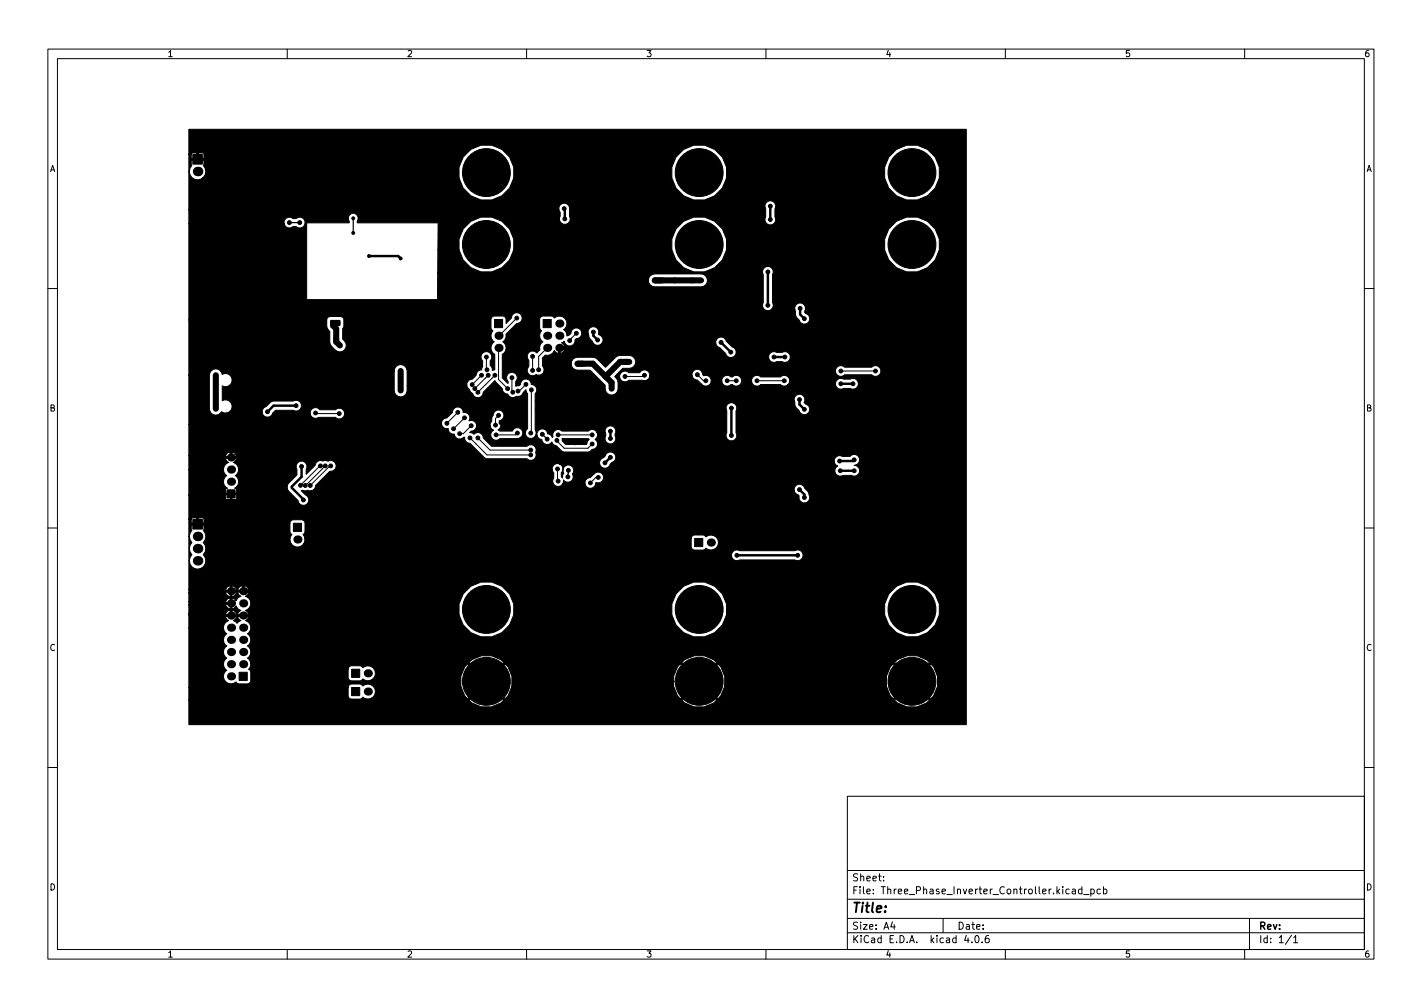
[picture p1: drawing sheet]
<svg xmlns="http://www.w3.org/2000/svg" width="297mm" height="210mm" viewBox="0 0 297 210" stroke-linecap="round" stroke-linejoin="round" font-family="sans-serif">
<defs><g id="words">
<text font-size="2.8" x="178" y="190.6">Title:</text>
<g font-size="2.1">
<text x="178" y="184">Sheet:</text>
<text x="178" y="186.7">File: Three_Phase_Inverter_Controller.kicad_pcb</text>
<text x="178" y="196.9">KiCad E.D.A. kicad 4.0.6</text>
<text x="178" y="194.1">Size: A4</text>
<text x="200" y="194.1">Date:</text>
<text x="263" y="194.1">Rev:</text>
<text x="263" y="196.9">Id: 1/1</text>
</g>
<g font-size="1.8">
<text x="35" y="11.9">1</text>
<text x="85" y="11.9">2</text>
<text x="135" y="11.9">3</text>
<text x="185" y="11.9">4</text>
<text x="235" y="11.9">5</text>
<text x="285" y="11.9">6</text>
<text x="10.3" y="35.9">A</text>
<text x="285.3" y="35.9">A</text>
<text x="10.3" y="85.9">B</text>
<text x="285.3" y="85.9">B</text>
<text x="10.3" y="135.9">C</text>
<text x="285.3" y="135.9">C</text>
<text x="10.3" y="185.9">D</text>
<text x="285.3" y="185.9">D</text>
<text x="35" y="199.9">1</text>
<text x="85" y="199.9">2</text>
<text x="135" y="199.9">3</text>
<text x="185" y="199.9">4</text>
<text x="235" y="199.9">5</text>
<text x="285" y="199.9">6</text>
</g>
</g></defs>
<g fill="none" stroke="#000" stroke-width=".21">
<path d="M10 10.2h277v190.1h-277zM12 12.2h273v186.1h-273zM60 10.2v2M110 10.2v2M160 10.2v2M210 10.2v2M260 10.2v2M167.1 37.6l6.1 6.1h23.8M10 60.2h2M100.6 78.4l-2 1.9M100.6 78.4h.1M101.3 79h.1"/>
<path d="M101.6 74.5v2.6l.1 .1M102 78.4l-2.8 2.7M103.4 78.4l-3.6 3.5M104.1 72.6v6.6l1.9 1.9M106.9 78.9v2.8l.2 .2M107.9 66.4l-3.8 3.7M111.3 74.4v2.9M114.3 72.6l-1.8 1.8v2.8M120.4 69.6l-1.4 1.5M134.6 78.4l-.2 .2h-3.8M145.7 78.2l1.2 1.3h.5M151.9 79.5h1.9"/>
<path d="M158.1 79.5h5.7M175.6 77.5h7.3M194.3 68.1l-5.6 5.6v42.2M285 60.2h2M65.9 86.2l.1 .2h4.9M66.9 97.3l-4.1 4M67.9 97.3l-4.1 4.1M69.1 97.3h-.2l-4.1 4.1M95.6 86.1l-2.3 2.3M97 87.2l-2.3 2.3M98.2 91.4l3.5 3.6h9.2M98.4 88.9l-1.6 1.6h-.8"/>
<path d="M99.8 91.4l2.6 2.6h8.5M104.1 86.7l-.6 .7v1.4M108.1 90.4l-.4 .4h-4.1M109.9 80.3l-1.4 1.4h-.3M111 81.4v8.9l-.1 .1M116.3 91.9l1.6 1.7h4.9l.9-.9M116.5 97.9v2.4l.1 .2M116.6 90.8h7.1M118.7 98.2l-.1 1.4M125 99.7h-.5l-1.2 1.1M10 110.2h2M117.6 115.2l-1.5 1.5v19.4"/>
<path d="M285 110.2h2M135.3 142.2v.1M135.3 142.3h10.7M10 160.2h2M177 166.3h108v32h-108zM285 160.2h2M60 198.3v2M110 198.3v2M160 198.3v2M177 194.8h108M177 191.8h108M177 187.8h108"/>
<path d="M177 181.8h108M184.6 183.8v.1M184.6 183v.1M186.4 192.5l-.3 1h.9M186.8 193v1M197 191.8v3M201.9 195.3l-.4 1h.9M203 196.7v.1M203.9 195.4l.1-.1a.8 .8 0 0 1 .5 .8 .8 .8 0 0 1-.5 .7 1 1 0 0 1-.1-1.4zM205.1 196.7v.1M206.5 195.3l-.4 .1a1.01 1.01 0 0 0 0 1.4l.5-.1v-.5l-.2-.3-.5 .1-.1 .2M210 198.3v2"/>
<path d="M224 185.7h.6v.9M224.6 186l-.5 .1-.2 .2 .2 .3h.5M226 185.7l-.4-.1-.3 .3 .1 .7h.6M226 185.1v1.5M226.4 186.8h1.1M227.9 185.7l.4-.1 .3 .3-.2 .7h-.5M227.9 185.6v1.5M229.9 185.7l-.5-.1-.3 .3 .2 .7h.6M230.5 185.7l.4-.1 .3 .3-.1 .7h-.6M230.5 185.1v1.5M260 198.3v2M261 191.8v6.5"/>
<path d="M269.8 195.3l-1.3 1.9M270.2 195.8l.4-.5v1.5M270.2 196.8h.9"/>
</g>
<g fill="#000" stroke="#000" stroke-width=".21">
<path d="M40.3 32.3h2v2h-2zM103.3 66.7h1.7v1.7h-1.7zM113.5 66.7h1.6v1.7h-1.6zM117.4 91.6h5.5l.2 .2-.3 .3-.3 .7h-4.3l-.8-.7zM40.3 108.5h2v2h-2zM47.4 102.3h1.7v1.7h-1.7zM61.3 109.3h1.7v1.7h-1.7zM145.1 112.4h1.7v1.7h-1.7zM50 140.4h1.6v1.7h-1.6zM73.4 143.5h1.7v1.7h-1.7zM73.4 139.7h1.7v1.7h-1.7zM39.4 27h162.5v124.3h-162.5v-5.1h58.5l.7 .6a5.2 5.2 0 0 0 6.7-.6h37.1l.6 .6a5.2 5.2 0 0 0 6.7-.6h37.1l.7 .6a5.2 5.2 0 0 0 6.7-.6l-3.7-3.7-3.7 3.7h-37.1l-3.7-3.7-3.6 3.7h-37.1l-3.7-3.7-3.7 3.7h-58.5v-2.7h33.3v1.7a.72 .72 0 0 0 .7 .8h1.7l.7-.4a1.57 1.57 0 0 0 2.2-.1 1.57 1.57 0 0 0 0-2.2h18.3l.8 1.9 .6 .7 3.6-3.6h.6l3.6 3.6 .6-.6 .8-2h33.8l.8 1.9 .6 .7 3.7-3.6h.5l3.7 3.6 .5-.6 .9-2h33.8l.8 1.9 .6 .7 3.6-3.6h.6l3.6 3.6 .6-.6a5.2 5.2 0 0 0-.6-6.7l-3.6 3.7h-.6l-3.6-3.7-.6 .6-.8 2v2.1h-33.8v-2.1l-.8-1.9-.6-.7-3.7 3.7h-.5l-3.7-3.7-.5 .6-.9 2v2.1h-33.8a4.6 4.6 0 0 0-1.4-4.7l-3.6 3.7h-.6l-3.6-3.7-.6 .6-.8 2v2.1h-18.3l-.5-.3a1.62 1.62 0 0 0-1.7 .2l-.7-.4h-1.7a.72 .72 0 0 0-.7 .7h-33.3v-12.4h7.3l.1 .6 .6 .6a1.5 1.5 0 0 0 0 2.6 1.5 1.5 0 0 0 0 2.5 1.5 1.5 0 0 0 0 2.5 1.56 1.56 0 0 0-.4 2.3 1.56 1.56 0 0 0 2.3 .2l.7 .4h1.6a.72 .72 0 0 0 .8-.7v-1.7l-.4-.7h20.7v1.7a.72 .72 0 0 0 .7 .8h1.7l.7-.5a1.58 1.58 0 0 0 2.2 0 1.58 1.58 0 0 0 0-2.2 1.58 1.58 0 0 0-2.2-.1l-.7-.4h-1.7a.72 .72 0 0 0-.7 .7h-20.7l.3-.4v-.9h45.6l3.7 3.6 3.7-3.6h37.1l3.6 3.6 3.7-3.6h37.1l3.7 3.6 3.7-3.6a5.1 5.1 0 0 0-7.4 0h-37.1l-.6-.6a5.2 5.2 0 0 0-6.7 .6h-37.1l-.7-.6a5.2 5.2 0 0 0-6.7 .6h-45.6l-.4-.8-.2-.2a1.5 1.5 0 0 0 0-2.5 1.5 1.5 0 0 0 0-2.6 1.51 1.51 0 0 0 .7-1.5 1.51 1.51 0 0 0-1.1-1.2 .8 .8 0 0 0 .6-.9h-2.2l.1 .4 .5 .5-.8 .6-.8-.6 .6-.5v-.4h-2.1a.8 .8 0 0 0 .6 .9 1.49 1.49 0 0 0-1.1 1.5h-7.3v-2.7h56.5l.9 2.1a5.8 5.8 0 0 0 5.9 2.5 5.8 5.8 0 0 0 4.6-4.6h33l.9 2.1a5.8 5.8 0 0 0 6 2.5 5.8 5.8 0 0 0 4.6-4.6h33l.9 2.1a5.8 5.8 0 0 0 9.6 0 5.8 5.8 0 0 0-3.7-9 5.8 5.8 0 0 0-6.8 6.9h-33v-2.3a5.8 5.8 0 0 0-6.9-4.6 5.8 5.8 0 0 0-4.6 6.9h-33v-2.3a5.8 5.8 0 0 0-6.8-4.6 5.8 5.8 0 0 0-4.6 6.9h-56.5v-.2h7.7l.1 .1h.9v-.9h.3v.9h.9l.1-.1a1.23 1.23 0 0 0-1.1-.8 1.23 1.23 0 0 0-1.2 .8h-7.7v-1.9h7.7l.4 .6 .6 .2v-.9h-.9l-.1 .1h-7.7v-.7h7.7l.1 .2h.9v-.9h.3v2.2a.91 .91 0 0 0 .9-.6 1.41 1.41 0 0 0 1 1 .8 .8 0 0 0-.6 .8h2.2l-.1-.3-.5-.5 .1-.1a1.54 1.54 0 0 0 1-1.5 1.54 1.54 0 0 0-1.1-1.4 .8 .8 0 0 0 .6-.9h-2.2l.1 .4 .5 .5-.6 .4-.4 .5a1.24 1.24 0 0 0-2.2 .2h-7.7v-1.8h7.7l.4 .5 .4 .3 .2-.1v-.9h.3v.9a.85 .85 0 0 0 .9-.9h-2.1l-.1 .2h-7.7v-.7h7.7l.1 .2h.9v-.9h.3v.9h.9l.1-.2h.3v.2h.9v-.9h.4v.9h.9v-.2a1.23 1.23 0 0 0-1.1-.8 1.23 1.23 0 0 0-1.1 .8h-.3l-.1-.2a1.24 1.24 0 0 0-2.2 .2h-7.7v-11.1h.2l.1 .7 .4 .6a1.77 1.77 0 0 0 0 2.5 1.72 1.72 0 0 0-.2 2.4 1.72 1.72 0 0 0 2.4 .3 1.72 1.72 0 0 0 .4-2.3h110.1l.2 .4a1.11 1.11 0 0 0 1.5 .3h11.6l.3 .2a1.13 1.13 0 0 0 1.3-1.3 1.13 1.13 0 0 0-1.6-.8h-11.6l-.4-.2a1.13 1.13 0 0 0-1.3 1.4h-110.1l-.2-.4a1.77 1.77 0 0 0-.1-2.5l.5-.6a1.8 1.8 0 0 0-.4-2l.1-.2-.1-.9h-2.5l-.1 .9 .2 .2-.4 .6-.1 .7h-.2v-3.6h.5l.1 .9h1.1v-1.1h.4v1.1h19.1v1.7l.4 .6a1.56 1.56 0 0 0 .7 2.6 1.56 1.56 0 0 0 2-1.8h80.7v1.7a.72 .72 0 0 0 .7 .8h1.7l.7-.5a1.58 1.58 0 0 0 2.1 0 1.58 1.58 0 0 0 0-2.2 1.58 1.58 0 0 0-2.2-.1l-.6-.4h-1.7a.72 .72 0 0 0-.7 .7h-80.7l-.4-.8 .4-.6v-2l-.2-.3-.5-.2h-1.7a.72 .72 0 0 0-.7 .8h-18v-.9l-.3-.3h-2.1l-.3 .3h-.5v-5h7.7v.8l.2 .1h.7l.1-1h.3l.1 1h.7l.2-.3v-.7l-10 .1v-5.4h7.3l.1 .6 .6 .7-.3 .2a1.54 1.54 0 0 0 .4 2.4l-.3 .1-.1 .2 .1 .7h2.2v-.7l-.1-.2-.3-.1 .5-.3h10.5l.1 .6 .2 .3 2 2.1a1.13 1.13 0 0 0 1.7 .7 1.13 1.13 0 0 0-.1-1.9l-1-1h103a1.92 1.92 0 0 0 1.1 1.1 1.13 1.13 0 0 0 1.2 1.5 1.13 1.13 0 0 0 .8-1.8l-.1-.3-1-1.3a1.13 1.13 0 0 0-1.3-.4 1.13 1.13 0 0 0-.7 1.2h-100.8l.6-.4 .2-.6 3-3h.4l.5-.3h45.5l.4 .6-.1 1.1a1.13 1.13 0 0 0 .4 1.6 1.13 1.13 0 0 0 1.5-.3h4.7l.2 .4a1.12 1.12 0 0 0 1.2 .4 1.12 1.12 0 0 0 .8-1.1h.3a1.15 1.15 0 0 0 1.3-1.7 1.15 1.15 0 0 0-2.1 0l-.6 .6h-.2a1.13 1.13 0 0 0-.9 1.4h-4.7l.2-.9a1.13 1.13 0 0 0 1.5 .3 1.13 1.13 0 0 0 .4-1.6 1.13 1.13 0 0 0-.1-1.5 1.13 1.13 0 0 0-1.5-.1 1.13 1.13 0 0 0-.2 1.5l-.3 .5v.5l-.3-.3v-.8a1.09 1.09 0 0 0-.4-1.8h8.5l.1 .4a1.12 1.12 0 0 0 1.2 .5 1.12 1.12 0 0 0 .9-.9l.5-.4h46.3l.1 .4 .6 .4a1.12 1.12 0 0 0-.5 1.5 1.12 1.12 0 0 0 1.6 .5h1.8l.3 .1a1.12 1.12 0 0 0 1.4-1 1.12 1.12 0 0 0-1.2-1.2 1.14 1.14 0 0 0 1.1-1.6 1.14 1.14 0 0 0-1.9-.3h-1.6l-.4-.2a1.13 1.13 0 0 0-1.3 1.4l-46.2-.1a1.13 1.13 0 0 0 .1-1.8 1.13 1.13 0 0 0-1.8 .6l-1 .8-.1 .9h-8.5a1.11 1.11 0 0 0-1.5 1.2h-45.5l.2-.2a1.13 1.13 0 0 0-.1-1.4 1.13 1.13 0 0 0-1.4-.2l-.3-.1-.8 .1-.2-.1a1.11 1.11 0 0 0-1.4 1l-1.8 1.8v-1a1.13 1.13 0 0 0-1-1.7 1.13 1.13 0 0 0-1 1.7v1.2l-1.7 1.7-.3 .7h-10.5l.2-.4a1.49 1.49 0 0 0-.6-1.9 1.51 1.51 0 0 0 .7-1.5 1.51 1.51 0 0 0-1.1-1.2 .8 .8 0 0 0 .6-.9h-2.1v.3l.6 .6-.7 .3-.3 .5-.1 .6h-7.3v-2.9h7.7l.1 .2h.9v-.9h.3v.9h.9a1.15 1.15 0 0 0-1-.9 1.15 1.15 0 0 0-1.2 .7h-7.7v-6.5h52.8l.2 .4a1.09 1.09 0 0 0 1.2 .5 1.09 1.09 0 0 0 1.3 1.1 1.1 1.1 0 0 0 .7 1 1.1 1.1 0 0 0 1.2-.3h.3v.4a1.08 1.08 0 0 0 1.1 .8l3.2 3.2 8.7 .1a1.11 1.11 0 0 0 1.4 .1 1.11 1.11 0 0 0 .4-1.4 1.11 1.11 0 0 0-.4-1.4 1.11 1.11 0 0 0-1.4 .1h-7.4l-1.8-1.8a1.1 1.1 0 0 0-.7-1 1.1 1.1 0 0 0-1.2 .3l-.6-.4h-.3l.3-.3a1.06 1.06 0 0 0 1.1-1h2.9l.2 .4 .5 .4a1.12 1.12 0 0 0-.4 1.7 1.12 1.12 0 0 0 1.7 .1l3.6-.1a1.12 1.12 0 0 0 1.2-.9 1.12 1.12 0 0 0-.8-1.3 1.12 1.12 0 0 0-1.4 .7h-2.6l-.4-.2 .1-.1a1.27 1.27 0 0 0 .2-1.9 1.15 1.15 0 0 0 .9-1.2 1.15 1.15 0 0 0-1.2-1 1.15 1.15 0 0 0-1.1 1.2l-.2 .6v.6l-.3 .5v.5h-2.9v-.3a1.11 1.11 0 0 0-1.5-.8 1.12 1.12 0 0 0 0-1.3 1.12 1.12 0 0 0-1.3-.4 1.11 1.11 0 0 0-1-1.2 1.11 1.11 0 0 0-1.2 1.1l-1.2 1.2h-.2a1.13 1.13 0 0 0-.9 1.3h-52.8v-10.2h4.3v6.9a1.33 1.33 0 0 0 1.1 1.3 1.33 1.33 0 0 0 1.5-.6l.5 .2h8l.1 .4a1.11 1.11 0 0 0 2-.2h7.9l.2 .5a1.12 1.12 0 0 0 1.6 .2h3.5l.1 .2a1.13 1.13 0 0 0 1.6-.2 1.13 1.13 0 0 0-.2-1.6 1.13 1.13 0 0 0-1.5 .1h-3.3l-.3-.3a1.13 1.13 0 0 0-1.2 0 1.13 1.13 0 0 0-.5 1.1h-7.9l.6-.7h3.8a1.13 1.13 0 0 0 1.7-1 1.13 1.13 0 0 0-1.7-1l-4.5 .1-1.9 1.5-.1 .9h-7.4a1.37 1.37 0 0 0 1-1.9 1.37 1.37 0 0 0-2-.6v-3.1l.4 .1a1.38 1.38 0 0 0 1.7-1.6 1.38 1.38 0 0 0-2.1-.9l-.3-.7h36.2v4a1.35 1.35 0 0 0 1.4 1.4 1.35 1.35 0 0 0 1.3-1.4v-1h12.5l1.4 2a1.12 1.12 0 0 0 1.2 .5 1.12 1.12 0 0 0 .8-1.1l2.5-2.4 1.5 1.6v.3a1.08 1.08 0 0 0 1.2 .9 1.09 1.09 0 0 0 1.8 .4 1.08 1.08 0 0 0 1.4-.8l.6-.5 .3 .8v7.3a1.12 1.12 0 0 0-.1 1.8 1.12 1.12 0 0 0 1.8-.4h.3l.5 .7 .5 .2v.1a1.13 1.13 0 0 0 .9 .9 1.13 1.13 0 0 0 1.2-.5 1.04 1.04 0 0 0 .9 .8l1.1 1.1 .6 .2h4.9l1.1-.6a1.13 1.13 0 0 0 .9-.9 1.13 1.13 0 0 0-.5-1.1 1.1 1.1 0 0 0 .4-1.5h1.7l.1 .3-.1 .7a1.13 1.13 0 0 0 1.3 1.4 1.13 1.13 0 0 0 .8-1.7l.1-.7a1.13 1.13 0 0 0-1.1-1.4 1.13 1.13 0 0 0-1.1 1.4l-1.8-.1a1.11 1.11 0 0 0-1.7-.2h-5.5l-.2-.1a1.12 1.12 0 0 0-1.3 0 1.12 1.12 0 0 0-.4 1.3l-.1 .2a1.04 1.04 0 0 0-1-.8 1.12 1.12 0 0 0-1.3-1.1 1.12 1.12 0 0 0-.9 1.4h-.3l.1-.7-.2-.4v-4.4h39.9l.1 .4v4.6l-.1 .3a1.13 1.13 0 0 0 1.3 1.3 1.13 1.13 0 0 0 .7-1.6v-4.6l.2-.4a1.13 1.13 0 0 0-1.1-1.3 1.13 1.13 0 0 0-1.1 1.3h-39.9v-1.7h54.1l.2 1.1 1 1.3a1.13 1.13 0 0 0 1.8 0 1.13 1.13 0 0 0-.6-1.7l-.3-.4a1.13 1.13 0 0 0-.8-1.7 1.13 1.13 0 0 0-1.3 1.4h-54.1v-1.5a1.1 1.1 0 0 0 .2-1.2 1.1 1.1 0 0 0-1-.7 1.11 1.11 0 0 0-1.1-1.2 1.11 1.11 0 0 0-1.2 1.2l-.3 .3-.7 .1v-1.1l.2-.1a1.13 1.13 0 0 0-.3-1.5 1.13 1.13 0 0 0-1.5 .1 1.13 1.13 0 0 0 0 1.5l-.1 .4-1.1-1.1v-4.3h5.2l.4 .6v1.4a1.11 1.11 0 0 0-.1 1.5 1.11 1.11 0 0 0 1.6 .1 1.11 1.11 0 0 0 1.4-.3 1.11 1.11 0 0 0-.1-1.5v-.5h6a1.35 1.35 0 0 0 1.3 1.4h2.7l3.1 3.1a1.46 1.46 0 0 0 .5 1.8 1.46 1.46 0 0 0 1.8-.1 2.84 2.84 0 0 0-.1-3.3h.8l.2 .4a1.11 1.11 0 0 0 1.7 .2l3.1 .1a1.11 1.11 0 0 0 1.3-1.1h8.9l.4 .8 .7 .1 .7 .8a1.18 1.18 0 0 0 1.2 .5 1.18 1.18 0 0 0 1-.9h2.2l.1 .4a1.11 1.11 0 0 0 1.8 .2l.5 .1a1.13 1.13 0 0 0 1.7-.7h2.1l.2 .4a1.11 1.11 0 0 0 1.7 .2h4.1l.2 .1a1.08 1.08 0 0 0 1.3 0h10l.2 .4a1.11 1.11 0 0 0 1.5 .3h1.4l.4 .1a1.13 1.13 0 0 0 1.3-1.3 1.13 1.13 0 0 0-1.7-.7h-1.4l-.3-.2a1.13 1.13 0 0 0-1.4 1.4h-10l.3-.3a1.12 1.12 0 0 0-.2-1.5 1.12 1.12 0 0 0-1.6 .1h-4.1l-.2-.1a1.13 1.13 0 0 0-1.2 0 1.13 1.13 0 0 0-.5 1.1h-2.1v-.4a1.11 1.11 0 0 0-1.9-.6l-.5-.1a1.13 1.13 0 0 0-1.2 0 1.13 1.13 0 0 0-.5 1.1h-2.2v-.4a1.11 1.11 0 0 0-1.6-.8l-.2-.3-.2-.5h27.9a1.11 1.11 0 0 0 1.9 .6h5.7l.1 .1a1.13 1.13 0 0 0 1.6-.2 1.13 1.13 0 0 0-.2-1.6 1.13 1.13 0 0 0-1.5 .1h-5.7l-.1-.2a1.13 1.13 0 0 0-1.3 0 1.13 1.13 0 0 0-.5 1.2l-27.9-.1a1.13 1.13 0 0 0-1.4-.4 1.13 1.13 0 0 0-.6 1.2h-8.9v-.3a1.12 1.12 0 0 0-.9-.9 1.12 1.12 0 0 0-1.2 .6h-2.3l-.1-.1a1.13 1.13 0 0 0-1.3 0 1.13 1.13 0 0 0-.5 1.1h-.8l-.2-.2 1.7-1.7h1.3a1.32 1.32 0 0 0 1.2-.7 1.32 1.32 0 0 0-.1-1.4h28.1l.1 .4a1.11 1.11 0 0 0 1.5 .3h1.2l.3 .2a1.13 1.13 0 0 0 1.4-1.3 1.13 1.13 0 0 0-1.7-.8h-1.2l-.3-.2a1.13 1.13 0 0 0-1.3 1.4h-28.1l-.1-.2a3.8 3.8 0 0 0-3.8 0l-2.1 2.1-1.7-1.7-1-.4-3.7 .1-.4 .3-.4 .9h-6v-1.2l.6-.6a1.51 1.51 0 0 0 1.9-.9 .91 .91 0 0 0 .9 .5v-.9h.3v.9l.2 .1a.85 .85 0 0 0 .7-1h-1.3l.1-.4 1.2 .1v-.4l-.6-.5 .6-.3a1.14 1.14 0 0 0 1.3 .9 1.14 1.14 0 0 0 .9-1.2l.5-.3a1.09 1.09 0 0 0 .9-1.1h1.3l.3 .9 .8 1.1a1.11 1.11 0 0 0 1.8 .1h23.8l.2 .4a5.8 5.8 0 0 1 2 2.1 1.13 1.13 0 0 0 1.9 0 1.13 1.13 0 0 0-.7-1.8l-1.2-1.2-.1-.3a1.13 1.13 0 0 0-1.4-.5 1.13 1.13 0 0 0-.7 1.3h-23.8l.1-.1a1.26 1.26 0 0 0-.8-1.8 1.12 1.12 0 0 0-1-1.6 1.12 1.12 0 0 0-1.2 1.4h-1.3v-.2a1.12 1.12 0 0 0-1.2-.9 1.12 1.12 0 0 0-1 1.1l-.4 .4-.5 .2-.1-.7-.6-.7 .3-.1a1.57 1.57 0 0 0 0-2.2 1.57 1.57 0 0 0-2.2-.1l-.7-.4h-1.6a.72 .72 0 0 0-.8 .7v1.7l.4 .6a1.51 1.51 0 0 0 .3 2.4 1.42 1.42 0 0 0-.6 1.6l-.7 .7-.2-.2a1.13 1.13 0 0 0-1.3 0 1.13 1.13 0 0 0-.5 1.1h-5.2v-.6a1.5 1.5 0 0 0 .1-2.6 1.4 1.4 0 0 0 .7-1.6l2.3-2.3h.2a1.13 1.13 0 0 0 .9-1.2 1.13 1.13 0 0 0-1.2-1 1.13 1.13 0 0 0-1.1 1.1l-1.1 1.1v-.8a.72 .72 0 0 0-.7-.7h-1.7l-.5 .2-.2 .2v2l.4 .6-.3 .5a1.49 1.49 0 0 0 .6 1.9 1.5 1.5 0 0 0 .1 2.6v3.2l-.6 .2-.1-.8-.3-.3v-1l.1-.1a1.13 1.13 0 0 0-.2-1.6 1.13 1.13 0 0 0-1.5 .2 1.13 1.13 0 0 0 0 1.5v1.3l-.2 .6a1.06 1.06 0 0 0-1.1 1.1l-.9 .9h-.2a1.13 1.13 0 0 0-.9 1.3h-12.5v-3a1.35 1.35 0 0 0-1.3-1.4 1.35 1.35 0 0 0-1.4 1.4l-36.3-.1a1.35 1.35 0 0 0-1.4-.3 1.35 1.35 0 0 0-.9 1.3h-4.3v-11.6h28.8l.1 1.5 .6 .9v2.2a2.35 2.35 0 0 0 2.6 2 1.43 1.43 0 0 0 .8-1.3 1.43 1.43 0 0 0-.7-1.3v-2.2l.2-.3a2.5 2.5 0 0 0-.2-2l-.5-.2h-2.1l-.5 .2-.3 .5h-28.8v-20.1h19.9a1.11 1.11 0 0 0 1.9 .6l.8 .1a1.12 1.12 0 0 0 1.7-.8h.4v16h27.2l.1-4.1h44l.4 1 1 .4h9.6a1.35 1.35 0 0 0 1.4-1.4 1.35 1.35 0 0 0-1.4-1.3h-9.6l-1 .4-.4 .9h-44v-1.5h67.9l.1 .3v5.9a1.12 1.12 0 0 0 .3 1.4 1.12 1.12 0 0 0 1.4 0h4.9l.2 .4a1.75 1.75 0 0 0 .7 1.8 1.13 1.13 0 0 0 1.9 .5 1.13 1.13 0 0 0-.5-1.8l-.2-.2v-.3a1.13 1.13 0 0 0-.8-1.7 1.13 1.13 0 0 0-1.3 1.3h-4.9l.4-.6-.1-.8v-5.9a1.13 1.13 0 0 0-.8-1.7 1.13 1.13 0 0 0-1.3 1.4h-67.9l.1-4.8h4.4l.9 2.1a5.8 5.8 0 0 0 5.9 2.5 5.8 5.8 0 0 0 4.6-4.6h33l.9 2.1a5.8 5.8 0 0 0 6 2.5 5.8 5.8 0 0 0 4.6-4.6h33l.9 2.1a5.8 5.8 0 0 0 9.6 0 5.8 5.8 0 0 0-3.7-9 5.8 5.8 0 0 0-6.8 6.9h-33v-2.3a5.8 5.8 0 0 0-6.9-4.6 5.8 5.8 0 0 0-4.6 6.9h-33v-2.3a5.8 5.8 0 0 0-6.8-4.6 5.8 5.8 0 0 0-4.6 6.9h-4.4v-5.7h-16.9v-.3a1.05 1.05 0 0 0-.1-1.4 1.05 1.05 0 0 0-1.4 0 1.05 1.05 0 0 0-.2 1.4v.3l-8.8 .1h-.4v-.3a1.11 1.11 0 0 0-1.8-.7l-.8-.1a1.13 1.13 0 0 0-1.3 0 1.13 1.13 0 0 0-.5 1.2h-19.9v-2.9h77.3l.3 .5v.8a1.13 1.13 0 0 0 1 1.7 1.13 1.13 0 0 0 .9-1.7v-1.8h40.9l.1 .3v1.7l-.1 .3a1.13 1.13 0 0 0 1.3 1.4 1.13 1.13 0 0 0 .8-1.7v-1.7l.1-.3a1.13 1.13 0 0 0-1.1-1.4 1.13 1.13 0 0 0-1.1 1.4h-40.9l-.1-.4a1.13 1.13 0 0 0-1.4-.4 1.13 1.13 0 0 0-.7 1.3h-77.3v-8h.2a1.69 1.69 0 0 0 .9 1.6 1.69 1.69 0 0 0 1.8-.2h53.6l.9 2.1a5.8 5.8 0 0 0 5.9 2.4 5.8 5.8 0 0 0 4.6-4.5h33l.9 2.1a5.8 5.8 0 0 0 6 2.4 5.8 5.8 0 0 0 4.6-4.5h33l.9 2.1a5.8 5.8 0 0 0 9.6 0 5.8 5.8 0 0 0-3.7-9 5.8 5.8 0 0 0-6.8 6.9h-33v-2.3a5.8 5.8 0 0 0-6.9-4.6 5.8 5.8 0 0 0-4.6 6.9h-33v-2.3a5.8 5.8 0 0 0-6.8-4.6 5.8 5.8 0 0 0-4.6 6.9h-53.6l.2-.1a1.78 1.78 0 0 0 0-2.6l.1-.2-.1-.9h-2.5l-.1 .9 .2 .2-.4 .6-.1 .7h-.2v-3.6h.5l.1 .9h1.1v-1.1h.4v1.1l1.1-.1v-.8l-.3-.3h-2.1l-.3 .3h-.5z"/>
<circle cx="47" cy="38.3" r=".4"/>
<circle cx="64.1" cy="34.8" r=".4"/>
<circle cx="69.8" cy="31.8" r=".4"/>
<circle cx="75.6" cy="34.8" r=".4"/>
<circle cx="81.3" cy="31.8" r=".4"/>
<circle cx="87" cy="34.7" r=".4"/>
<circle cx="101.6" cy="36" r="5"/>
<circle cx="128.9" cy="38.9" r=".4"/>
<circle cx="146" cy="36" r="5"/>
<circle cx="167.1" cy="37.6" r=".4"/>
<circle cx="190.5" cy="36" r="5"/>
<circle cx="48.6" cy="57.7" r=".4"/>
<circle cx="49.7" cy="59.3" r=".4"/>
<circle cx="51.7" cy="56.1" r=".4"/>
<circle cx="55.9" cy="57" r=".4"/>
<circle cx="59.2" cy="57.1" r=".4"/>
<circle cx="60.1" cy="48.4" r=".4"/>
<circle cx="60.5" cy="46.5" r=".4"/>
<circle cx="62.6" cy="46.5" r=".4"/>
<circle cx="73.8" cy="48.6" r=".3"/>
<circle cx="73.8" cy="45.6" r=".3"/>
<circle cx="77.1" cy="53.5" r=".3"/>
<circle cx="79.9" cy="44.4" r=".4"/>
<circle cx="79.9" cy="45.8" r=".4"/>
<circle cx="83.7" cy="54" r=".3"/>
<circle cx="85.5" cy="44.4" r=".4"/>
<circle cx="92.2" cy="53.8" r=".4"/>
<circle cx="92.2" cy="55.7" r=".4"/>
<circle cx="101.6" cy="51" r="5"/>
<circle cx="117.9" cy="43.6" r=".4"/>
<circle cx="118" cy="45.7" r=".4"/>
<circle cx="136.8" cy="58.5" r=".4"/>
<circle cx="138.3" cy="58.5" r=".4"/>
<circle cx="144.7" cy="58.5" r=".4"/>
<circle cx="146" cy="51" r="5"/>
<circle cx="146.4" cy="58.5" r=".4"/>
<circle cx="160.4" cy="56.8" r=".4"/>
<circle cx="160.9" cy="45.8" r=".4"/>
<circle cx="160.9" cy="43" r=".4"/>
<circle cx="190.5" cy="51" r="5"/>
<circle cx="197" cy="43.7" r=".4"/>
<circle cx="45.1" cy="78.4" r=".4"/>
<circle cx="56" cy="60.3" r=".4"/>
<circle cx="61.3" cy="77.7" r=".4"/>
<circle cx="63.8" cy="71.5" r=".4"/>
<circle cx="69.6" cy="67.4" r=".4"/>
<circle cx="70.2" cy="71.4" r=".4"/>
<circle cx="70.6" cy="67.4" r=".4"/>
<circle cx="71" cy="72.1" r=".4"/>
<circle cx="73" cy="71.6" r=".4"/>
<circle cx="75.6" cy="71.7" r=".4"/>
<circle cx="79.4" cy="64.9" r=".4"/>
<circle cx="80.1" cy="64.9" r=".4"/>
<circle cx="83.7" cy="77.5" r=".4"/>
<circle cx="84.7" cy="65.7" r=".4"/>
<circle cx="87.8" cy="66.3" r=".4"/>
<circle cx="87.9" cy="68.8" r=".4"/>
<circle cx="100.6" cy="78.4" r=".4"/>
<circle cx="101.6" cy="74.5" r=".4"/>
<circle cx="101.7" cy="77.2" r=".4"/>
<circle cx="102" cy="78.4" r=".4"/>
<circle cx="103.4" cy="78.4" r=".4"/>
<circle cx="106.9" cy="78.9" r=".4"/>
<circle cx="107.9" cy="66.4" r=".4"/>
<circle cx="111.3" cy="77.3" r=".4"/>
<circle cx="111.3" cy="74.4" r=".4"/>
<circle cx="112.5" cy="77.2" r=".4"/>
<circle cx="119" cy="71.1" r=".4"/>
<circle cx="120.4" cy="69.6" r=".4"/>
<circle cx="120.6" cy="75.9" r=".4"/>
<circle cx="121.8" cy="75.9" r=".4"/>
<circle cx="124" cy="69.3" r=".4"/>
<circle cx="124.8" cy="71" r=".4"/>
<circle cx="126.7" cy="74.5" r=".4"/>
<circle cx="127.8" cy="79.9" r=".4"/>
<circle cx="129" cy="68.7" r=".4"/>
<circle cx="129" cy="72" r=".4"/>
<circle cx="130.6" cy="78.6" r=".4"/>
<circle cx="130.7" cy="75.6" r=".4"/>
<circle cx="131.4" cy="75.6" r=".4"/>
<circle cx="134.6" cy="78.4" r=".4"/>
<circle cx="145.7" cy="78.2" r=".4"/>
<circle cx="147.4" cy="79.5" r=".4"/>
<circle cx="150.1" cy="67.8" r=".4"/>
<circle cx="150.6" cy="71.5" r=".4"/>
<circle cx="151.9" cy="79.5" r=".4"/>
<circle cx="152.7" cy="73.5" r=".4"/>
<circle cx="153.8" cy="79.5" r=".4"/>
<circle cx="157.7" cy="73.1" r=".4"/>
<circle cx="158.1" cy="79.5" r=".4"/>
<circle cx="160.4" cy="63.7" r=".4"/>
<circle cx="161.7" cy="74.5" r=".4"/>
<circle cx="163.8" cy="79.5" r=".4"/>
<circle cx="164" cy="74.5" r=".4"/>
<circle cx="167.1" cy="64.4" r=".4"/>
<circle cx="168" cy="66.5" r=".4"/>
<circle cx="170.4" cy="75.2" r=".4"/>
<circle cx="172.1" cy="74.4" r=".4"/>
<circle cx="175.6" cy="77.5" r=".4"/>
<circle cx="182.9" cy="77.5" r=".4"/>
<circle cx="194.3" cy="68.1" r=".4"/>
<circle cx="45.1" cy="85.3" r=".4"/>
<circle cx="51.4" cy="80.3" r=".4"/>
<circle cx="55.9" cy="86" r=".4"/>
<circle cx="56.6" cy="80.1" r=".4"/>
<circle cx="59.8" cy="94" r=".4"/>
<circle cx="60.8" cy="87.2" r=".4"/>
<circle cx="61.8" cy="84.7" r=".4"/>
<circle cx="63" cy="97.4" r=".4"/>
<circle cx="64.4" cy="87.2" r=".4"/>
<circle cx="65.9" cy="86.2" r=".4"/>
<circle cx="66.5" cy="90.8" r=".4"/>
<circle cx="66.9" cy="97.3" r=".4"/>
<circle cx="67.9" cy="97.3" r=".4"/>
<circle cx="68.8" cy="90.9" r=".4"/>
<circle cx="69" cy="81.1" r=".4"/>
<circle cx="69.1" cy="97.3" r=".4"/>
<circle cx="69.6" cy="83.9" r=".4"/>
<circle cx="70.9" cy="86.4" r=".4"/>
<circle cx="83.7" cy="81.5" r=".4"/>
<circle cx="93.3" cy="88.4" r=".4"/>
<circle cx="94.7" cy="89.5" r=".4"/>
<circle cx="95.6" cy="86.1" r=".4"/>
<circle cx="96" cy="90.5" r=".4"/>
<circle cx="97" cy="87.2" r=".4"/>
<circle cx="98.2" cy="91.4" r=".4"/>
<circle cx="98.4" cy="88.9" r=".4"/>
<circle cx="98.6" cy="80.3" r=".4"/>
<circle cx="99.2" cy="81.1" r=".4"/>
<circle cx="99.8" cy="81.9" r=".4"/>
<circle cx="99.8" cy="91.4" r=".4"/>
<circle cx="101.6" cy="88.5" r=".4"/>
<circle cx="101.6" cy="85" r=".4"/>
<circle cx="103.5" cy="88.8" r=".4"/>
<circle cx="103.6" cy="90.8" r=".4"/>
<circle cx="104.1" cy="86.7" r=".4"/>
<circle cx="104.6" cy="88.3" r=".4"/>
<circle cx="106" cy="81.1" r=".4"/>
<circle cx="107.1" cy="81.9" r=".4"/>
<circle cx="108.1" cy="90.4" r=".4"/>
<circle cx="108.2" cy="81.7" r=".4"/>
<circle cx="109.9" cy="80.3" r=".4"/>
<circle cx="110.9" cy="94" r=".4"/>
<circle cx="110.9" cy="90.4" r=".4"/>
<circle cx="110.9" cy="95" r=".4"/>
<circle cx="111" cy="81.4" r=".4"/>
<circle cx="113.3" cy="90.7" r=".4"/>
<circle cx="114.3" cy="91.7" r=".4"/>
<circle cx="116.3" cy="91.9" r=".4"/>
<circle cx="116.5" cy="97.9" r=".4"/>
<circle cx="116.6" cy="90.8" r=".4"/>
<circle cx="118.6" cy="99.6" r=".4"/>
<circle cx="118.7" cy="98.2" r=".4"/>
<circle cx="120.1" cy="92.5" r=".4"/>
<circle cx="120.3" cy="80" r=".4"/>
<circle cx="120.3" cy="85.7" r=".4"/>
<circle cx="120.4" cy="87.9" r=".4"/>
<circle cx="123.7" cy="90.8" r=".4"/>
<circle cx="123.7" cy="92.7" r=".4"/>
<circle cx="124" cy="96.8" r=".4"/>
<circle cx="125" cy="99.7" r=".4"/>
<circle cx="125.6" cy="86.6" r=".4"/>
<circle cx="126.4" cy="96.6" r=".4"/>
<circle cx="127.5" cy="90" r=".4"/>
<circle cx="127.5" cy="91.6" r=".4"/>
<circle cx="127.5" cy="95.5" r=".4"/>
<circle cx="127.8" cy="81.1" r=".4"/>
<circle cx="149.7" cy="86.2" r=".4"/>
<circle cx="152.8" cy="85.2" r=".4"/>
<circle cx="152.8" cy="90.9" r=".4"/>
<circle cx="157.6" cy="91.4" r=".4"/>
<circle cx="167" cy="83.4" r=".4"/>
<circle cx="168" cy="85.5" r=".4"/>
<circle cx="171.1" cy="93.8" r=".4"/>
<circle cx="172.7" cy="93.1" r=".4"/>
<circle cx="175.4" cy="96.3" r=".4"/>
<circle cx="175.5" cy="98.3" r=".4"/>
<circle cx="175.6" cy="80.1" r=".4"/>
<circle cx="178.2" cy="80.1" r=".4"/>
<circle cx="178.4" cy="98.3" r=".4"/>
<circle cx="178.4" cy="96" r=".4"/>
<circle cx="190.8" cy="85.6" r=".4"/>
<circle cx="54.2" cy="106.2" r=".4"/>
<circle cx="62.8" cy="101.3" r=".4"/>
<circle cx="63.4" cy="104.4" r=".4"/>
<circle cx="63.8" cy="101.4" r=".4"/>
<circle cx="64.8" cy="101.4" r=".4"/>
<circle cx="116.6" cy="100.5" r=".4"/>
<circle cx="117.6" cy="115.2" r=".4"/>
<circle cx="123.3" cy="100.8" r=".4"/>
<circle cx="150.1" cy="104.4" r=".4"/>
<circle cx="151.6" cy="110.2" r=".4"/>
<circle cx="153.9" cy="115.9" r=".4"/>
<circle cx="157.9" cy="110" r=".4"/>
<circle cx="166.6" cy="115.9" r=".4"/>
<circle cx="167" cy="102.2" r=".4"/>
<circle cx="168" cy="103.9" r=".4"/>
<circle cx="171.2" cy="112" r=".4"/>
<circle cx="172.7" cy="110.9" r=".4"/>
<circle cx="188.7" cy="115.9" r=".4"/>
<circle cx="101.6" cy="127.2" r="5"/>
<circle cx="116.1" cy="136.1" r=".4"/>
<circle cx="146" cy="127.2" r="5"/>
<circle cx="160.4" cy="136.1" r=".4"/>
<circle cx="176" cy="136.1" r=".4"/>
<circle cx="190.5" cy="127.2" r="5"/>
<circle cx="92.5" cy="142.4" r=".4"/>
<circle cx="101.6" cy="142.3" r="5"/>
<circle cx="135.3" cy="142.2" r=".4"/>
<circle cx="146" cy="142.3" r="5"/>
<circle cx="182.4" cy="147.4" r=".4"/>
<circle cx="190.5" cy="142.3" r="5"/>
</g>
<g fill="#000">
<circle cx="41.3" cy="35.8" r="1"/>
<circle cx="104.1" cy="70.1" r=".85"/>
<circle cx="104.1" cy="72.6" r=".85"/>
<circle cx="114.3" cy="72.6" r=".85"/>
<circle cx="114.3" cy="70.1" r=".85"/>
<circle cx="116.8" cy="67.6" r=".85"/>
<circle cx="116.8" cy="72.6" r=".85"/>
<circle cx="116.8" cy="70.1" r=".85"/>
<circle cx="48.3" cy="98" r=".85"/>
<circle cx="48.3" cy="95.5" r=".85"/>
<circle cx="41.3" cy="112" r="1"/>
<circle cx="41.3" cy="117.1" r="1"/>
<circle cx="41.3" cy="114.5" r="1"/>
<circle cx="48.3" cy="100.6" r=".85"/>
<circle cx="62.1" cy="112.6" r=".85"/>
<circle cx="148.5" cy="113.3" r=".85"/>
<circle cx="48.3" cy="138.7" r=".85"/>
<circle cx="48.3" cy="133.6" r=".85"/>
<circle cx="48.3" cy="128.5" r=".85"/>
<circle cx="48.3" cy="131.1" r=".85"/>
<circle cx="48.3" cy="136.1" r=".85"/>
<circle cx="48.3" cy="123.4" r=".85"/>
<circle cx="48.3" cy="126" r=".85"/>
<circle cx="50.8" cy="133.6" r=".85"/>
<circle cx="50.8" cy="138.7" r=".85"/>
<circle cx="50.8" cy="123.4" r=".85"/>
<circle cx="50.8" cy="136.1" r=".85"/>
<circle cx="50.8" cy="128.5" r=".85"/>
<circle cx="50.8" cy="131.1" r=".85"/>
<circle cx="50.8" cy="126" r=".85"/>
<circle cx="48.3" cy="141.2" r=".85"/>
<circle cx="76.8" cy="144.4" r=".85"/>
<circle cx="76.8" cy="140.6" r=".85"/>
</g>
<g fill="none" stroke="#000" stroke-width=".51">
<path d="M77.1 53.5h6.1l.5 .5M79.9 44.4v1.4M92.2 53.8v1.9M117.9 43.6l.1 .1v2M160.4 56.8v6.9M160.9 43v2.8M124 69.3v.8l.8 .9M150.6 71.5l2.1 2M161.7 74.5h2.3M167.1 64.4v1.3l.9 .8M61.8 84.7h-4.7l-1.2 1.3M63 97.4v2.2l-2 2v.2l2.4 2.6"/>
<path d="M127.5 90v1.6M127.5 95.5l-1.1 1.1M152.8 85.2v5.7M167 83.4v1l1 1.1M175.5 98.3h2.9M175.6 80.1h2.6M178.4 96l-.2 .3h-2.8M153.9 115.9h12.7M167 102.2l1 1v.7"/>
</g>
<path d="M136.8 58.5h9.6M45.1 78.4v6.9M69.6 67.4v.6l.6 .6v2.8l.8 .7M83.7 77.5v4M120.6 75.9h3.2l2.7 2.7M126.5 78.6l1.3 1.3v1.2M131.4 75.6h-1.9l-3 3" fill="none" stroke="#000" stroke-width="1.3"/>
<path d="M60.5 46.5h2.1M73.8 45.3v3.5M113.3 90.7l1 1" fill="none" stroke="#000" stroke-width=".25"/>
<path d="M69.1 66.9h1.9v1h-1.9z" fill="#000" stroke="#000" stroke-width=".25"/>
<use href="#words"/>
</svg>
